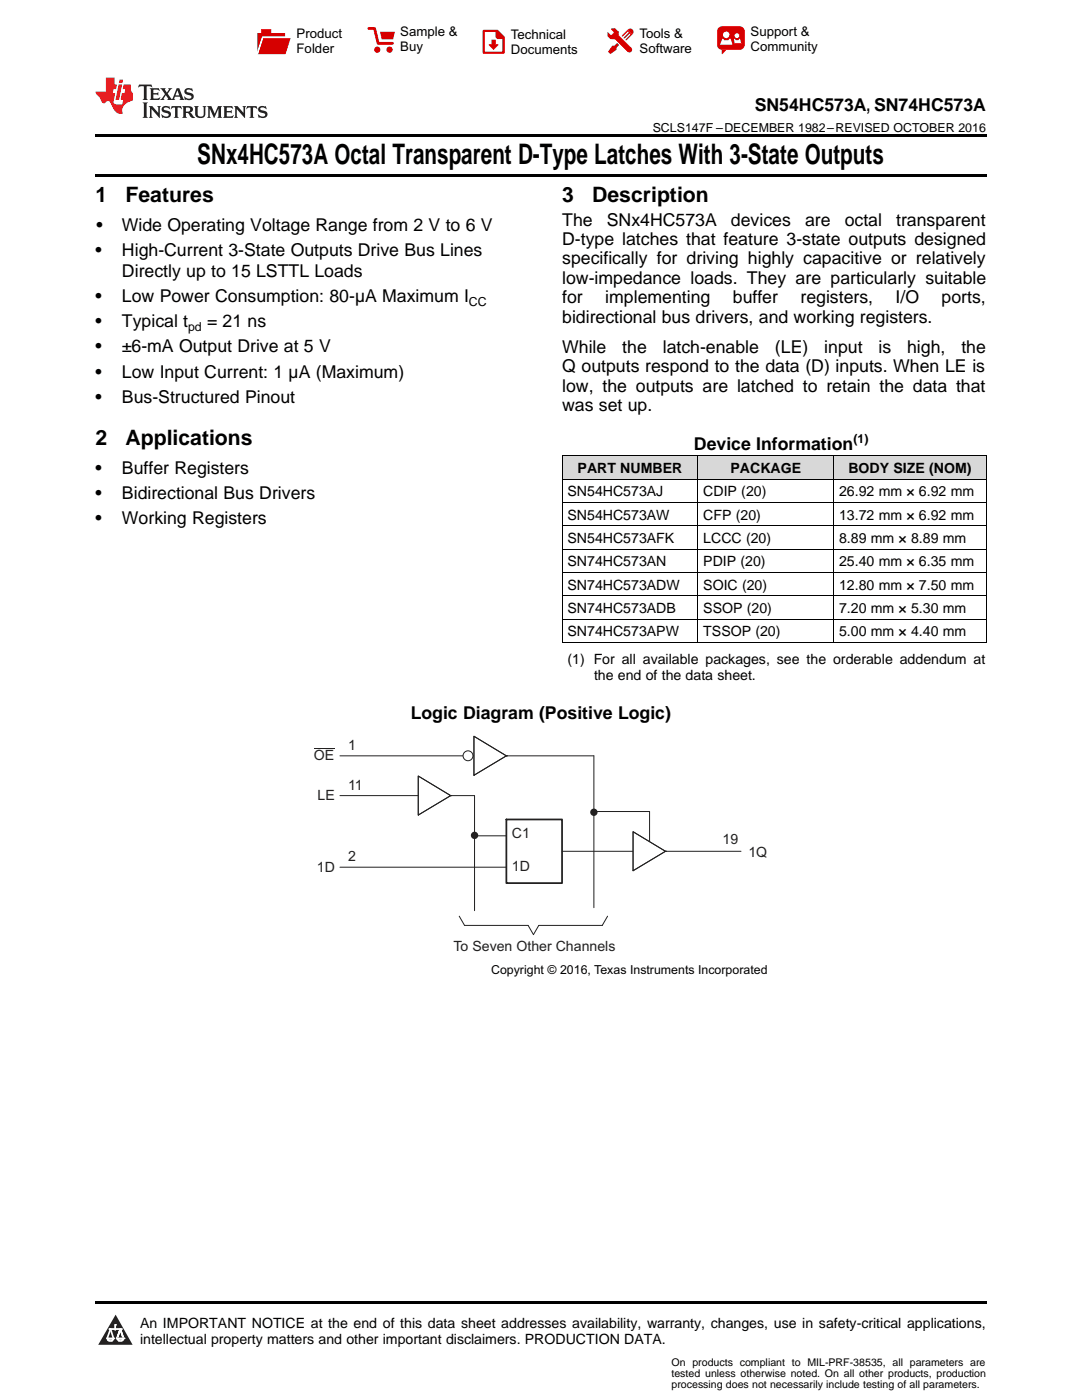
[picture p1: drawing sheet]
<svg xmlns="http://www.w3.org/2000/svg" width="216mm" height="279mm" viewBox="0 0 216 279" stroke-linecap="round" stroke-linejoin="round" font-family="sans-serif">
<defs><g id="words">
<text font-size="5.6" x="39.4" y="32.8">SNx4HC573A Octal Transparent D-Type Latches With 3-State Outputs</text>
<g font-size="4.2">
<text x="19" y="40.4">1</text>
<text x="25" y="40.4">Features</text>
<text x="112.2" y="40.4">3</text>
<text x="118.2" y="40.4">Description</text>
<text x="19" y="88.8">2</text>
<text x="25" y="88.8">Applications</text>
</g>
<g font-size="3.5">
<text x="150.6" y="22.2">SN54HC573A, SN74HC573A</text>
<text x="19.2" y="46.1">•</text>
<text x="24.3" y="46.1">Wide Operating Voltage Range from 2 V to 6 V</text>
<text x="112.2" y="45">The</text>
<text x="121.1" y="45">SNx4HC573A</text>
<text x="145.9" y="45">devices</text>
<text x="160.6" y="45">are</text>
<text x="168.6" y="45">octal</text>
<text x="178.8" y="45">transparent</text>
<text x="19" y="51.1">•</text>
<text x="24.3" y="51.1">High-Current 3-State Outputs Drive Bus Lines</text>
<text x="112.2" y="48.9">D-type latches that feature 3-state outputs designed</text>
<text x="112.2" y="52.8">specifically for driving highly capacitive or relatively</text>
<text x="24.3" y="55.3">Directly up to 15 LSTTL Loads</text>
<text x="112.2" y="56.7">low-impedance loads. They are particularly suitable</text>
<text x="19" y="60.3">•</text>
<text x="19" y="65.3">•</text>
<text x="24.3" y="60.3">Low Power Consumption: 80-µA Maximum I</text>
<text x="24.3" y="65.3">Typical t</text>
<text x="41.3" y="65.3">= 21 ns</text>
<text x="112.2" y="60.5">for</text>
<text x="112.2" y="64.4">bidirectional bus drivers, and working registers.</text>
<text x="120.8" y="60.5">implementing</text>
<text x="146.2" y="60.5">buffer</text>
<text x="159.7" y="60.5">registers,</text>
<text x="178.7" y="60.5">I/O</text>
<text x="187.9" y="60.5">ports,</text>
<text x="19" y="70.3">•</text>
<text x="24.3" y="70.3">±6-mA Output Drive at 5 V</text>
<text x="112.2" y="70.4">While</text>
<text x="124.2" y="70.4">the</text>
<text x="132.2" y="70.4">latch-enable</text>
<text x="154.6" y="70.4">(LE)</text>
<text x="164.5" y="70.4">input</text>
<text x="175.3" y="70.4">is</text>
<text x="181" y="70.4">high,</text>
<text x="191.8" y="70.4">the</text>
<text x="19" y="75.4">•</text>
<text x="24.3" y="75.4">Low Input Current: 1 µA (Maximum)</text>
<text x="112.2" y="74.3">Q outputs respond to the data (D) inputs. When LE is</text>
<text x="19" y="80.4">•</text>
<text x="24.3" y="80.4">Bus-Structured Pinout</text>
<text x="112.2" y="78.1">low, the outputs are latched to retain the data that</text>
<text x="112.2" y="82">was set up.</text>
<text x="138.5" y="89.7">Device Information</text>
<text x="19" y="94.5">•</text>
<text x="24.3" y="94.5">Buffer Registers</text>
<text x="19" y="99.5">•</text>
<text x="24.3" y="99.5">Bidirectional Bus Drivers</text>
<text x="19" y="104.5">•</text>
<text x="24.3" y="104.5">Working Registers</text>
<text x="82" y="143.4">Logic Diagram (Positive Logic)</text>
</g>
<g font-size="2.8">
<text x="115.3" y="94.4">PART NUMBER</text>
<text x="145.8" y="94.4">PACKAGE</text>
<text x="169.3" y="94.4">BODY SIZE (NOM)</text>
<text x="113.2" y="99.1">SN54HC573AJ</text>
<text x="140.3" y="99.1">CDIP (20)</text>
<text x="167.4" y="99.1">26.92 mm × 6.92 mm</text>
<text x="113.2" y="103.7">SN54HC573AW</text>
<text x="140.3" y="103.7">CFP (20)</text>
<text x="167.4" y="103.7">13.72 mm × 6.92 mm</text>
<text x="113.2" y="108.4">SN54HC573AFK</text>
<text x="113.2" y="113">SN74HC573AN</text>
<text x="140.3" y="108.4">LCCC (20)</text>
<text x="140.3" y="113">PDIP (20)</text>
<text x="167.4" y="108.4">8.89 mm × 8.89 mm</text>
<text x="167.4" y="113">25.40 mm × 6.35 mm</text>
<text x="113.2" y="117.7">SN74HC573ADW</text>
<text x="140.3" y="117.7">SOIC (20)</text>
<text x="167.4" y="117.7">12.80 mm × 7.50 mm</text>
<text x="113.2" y="122.3">SN74HC573ADB</text>
<text x="140.3" y="122.3">SSOP (20)</text>
<text x="167.4" y="122.3">7.20 mm × 5.30 mm</text>
<text x="113.2" y="127">SN74HC573APW</text>
<text x="140.3" y="127">TSSOP (20)</text>
<text x="167.4" y="127">5.00 mm × 4.40 mm</text>
<text x="113.2" y="132.5">(1) For all available packages, see the orderable addendum at</text>
<text x="118.5" y="135.7">the end of the data sheet.</text>
<text x="27.9" y="265">An IMPORTANT NOTICE at the end of this data sheet addresses availability, warranty, changes, use in safety-critical applications,</text>
<text x="27.9" y="268.2">intellectual property matters and other important disclaimers. PRODUCTION DATA.</text>
</g>
<g font-size="2.8" fill="#231f20">
<text x="69.4" y="149.7">1</text>
<text x="62.6" y="151.7">OE</text>
<text x="63.4" y="159.6">LE</text>
<text x="69.4" y="157.6">11</text>
<text x="102.1" y="167.3">C1</text>
<text x="63.2" y="173.9">1D</text>
<text x="69.4" y="171.9">2</text>
<text x="102.1" y="173.9">1D</text>
<text x="144.2" y="168.5">19</text>
<text x="149.3" y="170.9">1Q</text>
<text x="90.5" y="189.8">To Seven Other Channels</text>
</g>
<g font-size="2.6">
<text x="59.2" y="7.6">Product</text>
<text x="59.2" y="10.6">Folder</text>
<text x="79.9" y="7.3">Sample &amp;</text>
<text x="79.9" y="10.2">Buy</text>
<text x="101.9" y="7.8">Technical</text>
<text x="101.9" y="10.8">Documents</text>
<text x="127.6" y="7.6">Tools &amp;</text>
<text x="127.6" y="10.6">Software</text>
<text x="149.8" y="7.2">Support &amp;</text>
<text x="149.8" y="10.2">Community</text>
</g>
<g font-size="2.5">
<text x="130.2" y="26.3">SCLS147F –DECEMBER 1982–REVISED OCTOBER 2016</text>
<text x="93.6" y="61">CC</text>
<text x="37.5" y="66">pd</text>
<text x="170.3" y="88.3">(1)</text>
<text x="98" y="194.3">Copyright © 2016, Texas Instruments Incorporated</text>
</g>
<g font-size="2.1">
<text x="134" y="272.7">On products compliant to MIL-PRF-38535, all parameters are</text>
<text x="134" y="274.8">tested unless otherwise noted. On all other products, production</text>
<text x="134" y="276.9">processing does not necessarily include testing of all parameters.</text>
</g>
</g></defs>
<g fill="#d8d8d8">
<path d="M112.2 91h27.1v4.7h-27.1z"/>
<path d="M139.3 91h27.1v4.7h-27.1z"/>
<path d="M166.4 91h30.4v4.7h-30.4z"/>
</g>
<path d="M23.1 262.4l3.4 6h-6.9z" fill="#231f20"/>
<path d="M21.4 267.1h1.2l-.3 .5h-.3a.55 .55 0 0 1-.6-.5z" fill-rule="evenodd" fill="#fff"/>
<path d="M21.4 267.1h1.2l-.3 .5h-.3a.55 .55 0 0 1-.6-.5z" fill="none" stroke="#231f20" stroke-width=".34"/>
<path d="M21.4 267.1l1.2 .1-.3 .4h-.5z" fill="none" stroke="#fff" stroke-width=".34"/>
<path d="M23 265.3h.1" fill="none" stroke="#fff" stroke-width=".34"/>
<path d="M23 264.4v.9z" fill="#fff"/>
<path d="M23 264.4v.9z" fill="none" stroke="#fff" stroke-width=".34"/>
<circle cx="23" cy="264.4" r=".17" fill="#fff"/>
<path d="M21.9 265.2h.1" fill="none" stroke="#fff" stroke-width=".34"/>
<path d="M21.9 265.2h2.3z" fill="#fff"/>
<path d="M21.9 265.2h2.3z" fill="none" stroke="#fff" stroke-width=".34"/>
<circle cx="24.2" cy="265.2" r=".17" fill="#fff"/>
<path d="M23.3 267.1h.1" fill="none" stroke="#fff" stroke-width=".34"/>
<path d="M24 265.2l-.7 1.9z" fill="#fff"/>
<path d="M24 265.2l-.7 1.9z" fill="none" stroke="#fff" stroke-width=".34"/>
<path d="M24 265.2l.7 1.9z" fill="#fff"/>
<path d="M24 265.2l.7 1.9z" fill="none" stroke="#fff" stroke-width=".34"/>
<path d="M24.6 267.1h.1" fill="none" stroke="#fff" stroke-width=".34"/>
<circle cx="21.4" cy="267.1" r=".17" fill="#fff"/>
<path d="M22.1 265.2l-.7 1.9z" fill="#fff"/>
<path d="M22.1 265.2l-.7 1.9z" fill="none" stroke="#fff" stroke-width=".34"/>
<path d="M22.1 265.2l.5 1.9z" fill="#fff"/>
<path d="M22.1 265.2l.5 1.9z" fill="none" stroke="#fff" stroke-width=".34"/>
<circle cx="22.6" cy="267.1" r=".17" fill="#fff"/>
<path d="M23.4 267.1h1.3a.65 .65 0 0 1-.7 .5 .65 .65 0 0 1-.6-.5z" fill-rule="evenodd" fill="#fff"/>
<path d="M23.4 267.1h1.3a.65 .65 0 0 1-.7 .5 .65 .65 0 0 1-.6-.5z" fill="none" stroke="#231f20" stroke-width=".34"/>
<path d="M23.4 267.1h1.3l-.4 .5h-.6z" fill="none" stroke="#fff" stroke-width=".34"/>
<path d="M23.3 267.1h.1" fill="none" stroke="#fff" stroke-width=".34"/>
<circle cx="24.7" cy="267.1" r=".17" fill="#fff"/>
<path d="M19 259.7h177.8v.5h-177.8z" fill="#000"/>
<path d="M67.8 150.8h50.7v30.3M94.7 158.8v22.9M67.8 173.1h33.2M94.7 166.8h6.3M91.6 182.8l1.1 1.9M105.4 184.7l1 1.8 1.1-1.8h12.7M121.2 182.8l-1 1.9" fill="none" stroke="#231f20" stroke-width=".2"/>
<path d="M101 163.5h11.2v12.7h-11.2z" fill="none" stroke="#231f20" stroke-width=".35"/>
<g fill="#231f20">
<circle cx="94.7" cy="166.7" r=".74"/>
<circle cx="118.5" cy="162.1" r=".74"/>
</g>
<path d="M62.6 149.4h4.1M67.8 158.8h26.9M93.4 150.8h.1M112.2 169.9h35.7M118.5 162.1h.1M118.5 162h11.1v5.8M92.7 184.7h12.7" fill="none" stroke="#231f20" stroke-width=".2"/>
<circle cx="93.4" cy="150.8" r=".99" fill="#fff"/>
<circle cx="93.4" cy="150.8" r=".99" fill="none" stroke="#231f20" stroke-width=".2"/>
<path d="M94.6 146.9l6.4 3.9-6.4 3.9z" fill="#fff"/>
<path d="M94.6 146.9l6.4 3.9-6.4 3.9zM101 150.8h.1" fill="none" stroke="#231f20" stroke-width=".2"/>
<path d="M83.5 154.9l6.4 3.9-6.4 3.9z" fill="#fff"/>
<path d="M83.5 154.9l6.4 3.9-6.4 3.9zM89.9 158.8h.1" fill="none" stroke="#231f20" stroke-width=".2"/>
<path d="M126.3 166l6.5 3.9-6.5 3.9z" fill="#fff"/>
<path d="M126.3 166l6.5 3.9-6.5 3.9zM132.8 169.9h.1" fill="none" stroke="#231f20" stroke-width=".2"/>
<g fill="none" stroke="#000" stroke-width=".2">
<path d="M112.2 95.6h84.6M112.2 91h84.6M112.2 91v37.3M139.2 91v37.3M166.3 91v37.3M196.8 91v37.3M112.2 118.9h84.6M112.2 114.2h84.6M112.2 109.6h84.6M112.2 104.9h84.6M112.2 100.3h84.6M112.2 128.2h84.6"/>
<path d="M112.2 123.6h84.6"/>
</g>
<path d="M19 34.8h177.8v.5h-177.8zM19 26.8h177.8v.6h-177.8zM112.2 128.2l.1 .1zM166.3 128.2l.1 .1zM196.7 128.2l.1 .1z" fill="#000"/>
<path d="M27.7 16.9l-.1 .6 .6-.3h.5v.2v2.2l-.2 .4h1l-.2-.4v-2.2v-.2h.5l.6 .3-.2-.6zM29.9 17.6l.2 .4v1.6l-.2 .4h1.9l.1-.6a1.09 1.09 0 0 1-1.3 .1v-.6h.6l.4 .2v-.7l-.2 .2h-.8v-.6l.2-.1a1.01 1.01 0 0 1 1 .3l-.1-.6zM32 17.6l.9 1.2-1 1.2h.9l-.2-.3 .5-.7 .5 .7-.3 .3h1.7l-.2-.3 .1-.4h1l.1 .4-.2 .3h1l-.3-.4-.7-2h-.5l-1 2.2-.8-1.1 .9-1.1h-.9l.2 .2-.4 .7-.4-.7 .2-.2zM35.4 18l.4 1h-.8zM37 17.7a.66 .66 0 0 0-.2 .8 .66 .66 0 0 0 .6 .4l.7 .2 .1 .2a.8 .8 0 0 1-.7 .4 .8 .8 0 0 1-.7-.5l.1 .8 .2-.2a.94 .94 0 0 0 1.1 .1 .94 .94 0 0 0 .4-.9 1.48 1.48 0 0 0-1.3-.6v-.4a1.1 1.1 0 0 1 1.2 .2l-.2-.6-.2 .1-.5-.1zM28.5 20.4l.2 .4v2.3l-.2 .4h1l-.2-.4v-2.3l.2-.4zM29.7 21.2l.2 .4v1.5l-.2 .4h.8l-.3-.4 .1-1.3 1.6 1.8v-2l.2-.4h-.7l.2 .2v1.1l-1.2-1.3zM32.5 21.3a.66 .66 0 0 0-.2 .8 .66 .66 0 0 0 .6 .4l.6 .2 .2 .2a.8 .8 0 0 1-.8 .4 .8 .8 0 0 1-.7-.5l.2 .7 .2-.1a.94 .94 0 0 0 1 .1 .94 .94 0 0 0 .5-1 1.47 1.47 0 0 0-1.3-.6l-.1-.3a1.1 1.1 0 0 1 1.3 .2l-.2-.6-.2 .1-.5-.2zM34.3 21.2l-.2 .6a.64 .64 0 0 1 .8-.3v1.6l-.2 .4h1l-.3-.4 .1-1.6a.66 .66 0 0 1 .8 .3l-.2-.6zM36.3 21.2l.3 .4v1.5l-.3 .4h1l-.2-.2v-.7h.5l.1 .1a.8 .8 0 0 0 1.2 .7l-1-1a.62 .62 0 0 0 .6-.5 .62 .62 0 0 0-.6-.7zM37.1 21.5h.1a.48 .48 0 0 1 .6 0 .48 .48 0 0 1 .1 .6l-.2 .1-.6 .1zM38.7 21.2l.2 .2a2.29 2.29 0 0 0 .4 2 1.05 1.05 0 0 0 1.7-.7v-1.3l.2-.2h-.8l.2 .4v1.1a.61 .61 0 0 1-.6 .6 .61 .61 0 0 1-.6-.6v-1.1l.3-.4zM41.3 21.2l.3 .4v1.5l-.3 .4h.8l-.2-.4v-1.4l.8 1.9 .9-1.9v1.4l-.2 .4h.9l-.2-.4v-1.5l.2-.4h-.8l-.7 1.5-.6-1.5zM44.5 21.2l.2 .4v1.5l-.2 .4h1.9l.2-.6a1.1 1.1 0 0 1-1.4 .2v-.7h.6l.4 .2v-.6l-.2 .1-.8 .1v-.6l.2-.1a1.02 1.02 0 0 1 1.1 .2l-.2-.5zM46.7 21.2l.2 .4v1.5l-.2 .4h.8l-.3-.4 .1-1.3 1.6 1.8v-2l.2-.4h-.7l.2 .2v1.1l-1.2-1.3zM49.3 21.2l-.1 .6a.64 .64 0 0 1 .8-.3v1.6l-.3 .4h1l-.2-.4v-1.6a.66 .66 0 0 1 .8 .3l-.1-.6zM51.7 21.3a.66 .66 0 0 0-.2 .7 .66 .66 0 0 0 .7 .5l.6 .2 .1 .2a.8 .8 0 0 1-.7 .4 .8 .8 0 0 1-.7-.5l.1 .7 .2-.1a.94 .94 0 0 0 1.1 .1 .94 .94 0 0 0 .4-1 1.48 1.48 0 0 0-1.2-.6l-.1-.3a1.1 1.1 0 0 1 1.2 .2l-.2-.6-.1 .1-.6-.2z" fill="#231f20"/>
<path d="M21.1 15.5v2.8h-2v.4l.9 .9a.96 .96 0 0 0 1 1 .59 .59 0 0 1 .5-.4 .59 .59 0 0 1 .5 .3l.4 .8a1.61 1.61 0 0 0 2.1 1.3 1.63 1.63 0 0 1 1.1-2.2l.9-.3v-1.5a1.6 1.6 0 0 1-.4-1.7h-1.4l-.2 .9h.5l-.2 .8h-.5l-.2 1v.3h.5l-.2 .9h-.7a.74 .74 0 0 1-1-.6l.3-1.6h-.5l.2-.8h.5l.1-.9h-.4v-1.4zM23.7 16.9l-.7 3h.8l.6-3zM23.8 15.9l-.1 .7h.7l.2-.7z" fill="#ee1d23"/>
<g fill="#d60000">
<path d="M52.1 5.8h2v.8h2.8v4.2h-5.5v-4.2h.7z" fill-rule="evenodd"/>
<path d="M52.4 7.5h5.6l-1 3.3h-5.6z" fill-rule="evenodd"/>
</g>
<path d="M52.4 7.4h5.7l-.1 .1h-5.5l-1.1 3.3z" fill-rule="evenodd" fill="#fff"/>
<path d="M52.4 7.4h5.7l-.1 .1h-5.5l-1.1 3.3z" fill="none" stroke="#fff" stroke-width=".2"/>
<path d="M73.6 5.7h1.1l.7 2.9h2.9" fill="none" stroke="#d60000" stroke-width=".55"/>
<g fill="#d60000">
<path d="M75.8 6.3h3l-.4 1.6h-2.2z" fill-rule="evenodd"/>
<circle cx="75.3" cy="9.9" r=".62"/>
<circle cx="77.7" cy="9.9" r=".62"/>
</g>
<path d="M96.5 6.2h2.7l1.3 1.2v3.1h-4z" fill="none" stroke="#d60000" stroke-width=".44"/>
<g fill="#d60000">
<path d="M98.1 7.9h.8v1h.5l-.9 1.1-1-1v-.1h.6z" fill-rule="evenodd"/>
<path d="M98.9 6.2h.3l1.3 1.2v.4h-1.3l-.3-.4z" fill-rule="evenodd"/>
<path d="M121.9 5.7h.8l.7 .6 .1 .7 2.5 2.5-.8 .8-2.3-2.3-1.1-.2-.6-.6v-.8l.7 .6 .5-.4v-.2l-.5-.5z" fill-rule="evenodd"/>
<path d="M122.2 9.1h.4l.5-.5 .4 .4-.5 .5v.4l-1.2 .9-.5-.5z" fill-rule="evenodd"/>
<path d="M125.3 5.9a.67 .67 0 0 1 .9 0 .67 .67 0 0 1 0 .9z" fill-rule="evenodd"/>
<path d="M125.3 5.9l.9 .9-1.2 1.2h-.2v-.2l1-.9v-.2h-.2l-.9 1h-.2v-.2l.9-1 .1-.2h-.3l-.9 1h-.2v-.2z" fill-rule="evenodd"/>
<circle cx="125.6" cy="9.9" r=".54"/>
</g>
<path d="M123.3 6.3v.7" fill="none" stroke="#d60000" stroke-width=".2"/>
<g fill="#d60000">
<path d="M143.4 5.5l.6-.2h3.6a.95 .95 0 0 1 1 .9v2.8a.95 .95 0 0 1-1 .9h-3.6a.95 .95 0 0 1-.9-.9v-2.8z" fill-rule="evenodd"/>
<path d="M144 9.9h.9l-.7 .9h-.2z" fill-rule="evenodd"/>
</g>
<g fill="#fff">
<path d="M146.6 8.6h1.3z"/>
<path d="M144.1 7.8h.3l.1 .2h.8l.2-.2h.3l.4 1.1h-2.5z" fill-rule="evenodd"/>
<path d="M146.4 7.8h.3l.1 .2h.5l.2-.2h.2l.2 .8h-1.3z" fill-rule="evenodd"/>
<circle cx="144.9" cy="6.9" r=".65"/>
<circle cx="147" cy="7.1" r=".48"/>
</g>
<use href="#words"/>
</svg>
